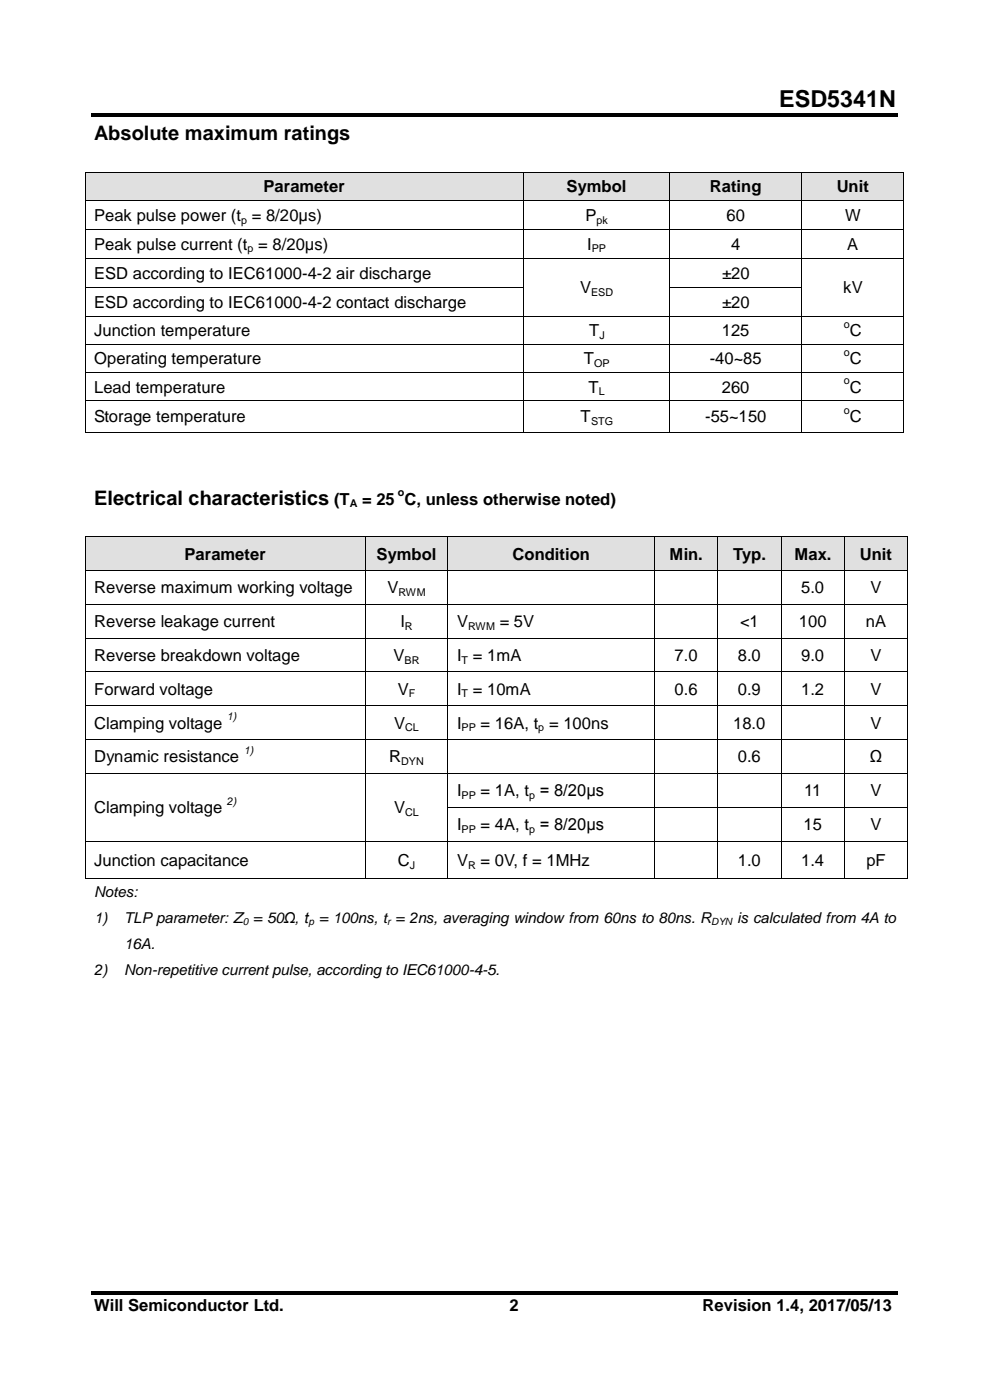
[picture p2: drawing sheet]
<svg xmlns="http://www.w3.org/2000/svg" width="210mm" height="297mm" viewBox="0 0 210 297" stroke-linecap="round" stroke-linejoin="round" font-family="sans-serif">
<defs><g id="words">
<text font-size="5" x="165.3" y="22.6">ESD5341N</text>
<g font-size="4.2">
<text x="20" y="29.7">Absolute maximum ratings</text>
<text x="20" y="107.1">Electrical characteristics</text>
</g>
<g font-size="3.5">
<text x="55.9" y="40.8">Parameter</text>
<text x="120.2" y="40.8">Symbol</text>
<text x="150.6" y="40.8">Rating</text>
<text x="177.5" y="40.8">Unit</text>
<text x="20" y="46.9">Peak pulse power (t = 8/20μs)</text>
<text x="124.2" y="46.9">P</text>
<text x="154.1" y="46.9">60</text>
<text x="179.3" y="46.9">W</text>
<text x="20" y="53">Peak pulse current (t = 8/20μs)</text>
<text x="124.6" y="53">I</text>
<text x="155.1" y="53">4</text>
<text x="179.7" y="53">A</text>
<text x="20" y="59.1">ESD according to IEC61000-4-2 air discharge</text>
<text x="153.2" y="59.1">±20</text>
<text x="20" y="65.3">ESD according to IEC61000-4-2 contact discharge</text>
<text x="123" y="62.2">V</text>
<text x="153.2" y="65.3">±20</text>
<text x="178.9" y="62.2">kV</text>
<text x="20" y="71.3">Junction temperature</text>
<text x="125" y="71.3">T</text>
<text x="153.1" y="71.3">125</text>
<text x="180.3" y="71.3">C</text>
<text x="20" y="77.3">Operating temperature</text>
<text x="123.8" y="77.3">T</text>
<text x="150.6" y="77.3">-40~85</text>
<text x="180.3" y="77.3">C</text>
<text x="20" y="83.3">Lead temperature</text>
<text x="124.9" y="83.3">T</text>
<text x="153.1" y="83.3">260</text>
<text x="180.3" y="83.3">C</text>
<text x="20" y="89.6">Storage temperature</text>
<text x="123.2" y="89.6">T</text>
<text x="149.6" y="89.6">-55~150</text>
<text x="180.3" y="89.6">C</text>
<text x="70.9" y="107.1">(T</text>
<text x="76.8" y="107.1">= 25 C, unless otherwise noted)</text>
<text x="39.2" y="118.7">Parameter</text>
<text x="79.9" y="118.7">Symbol</text>
<text x="108.7" y="118.7">Condition</text>
<text x="142.1" y="118.7">Min.</text>
<text x="155.5" y="118.7">Typ.</text>
<text x="168.5" y="118.7">Max.</text>
<text x="182.4" y="118.7">Unit</text>
<text x="20" y="125.9">Reverse maximum working voltage</text>
<text x="82.2" y="125.9">V</text>
<text x="170" y="125.9">5.0</text>
<text x="184.7" y="125.9">V</text>
<text x="20" y="133">Reverse leakage current</text>
<text x="84.9" y="133">I</text>
<text x="97" y="133">V</text>
<text x="106" y="133">= 5V</text>
<text x="157" y="133">&lt;1</text>
<text x="169.5" y="133">100</text>
<text x="183.7" y="133">nA</text>
<text x="20" y="140.2">Reverse breakdown voltage</text>
<text x="83.5" y="140.2">V</text>
<text x="97" y="140.2">I = 1mA</text>
<text x="143.1" y="140.2">7.0</text>
<text x="156.5" y="140.2">8.0</text>
<text x="170" y="140.2">9.0</text>
<text x="184.7" y="140.2">V</text>
<text x="20" y="147.4">Forward voltage</text>
<text x="84.4" y="147.4">V</text>
<text x="97" y="147.4">I = 10mA</text>
<text x="143.1" y="147.4">0.6</text>
<text x="156.5" y="147.4">0.9</text>
<text x="170" y="147.4">1.2</text>
<text x="184.7" y="147.4">V</text>
<text x="20" y="154.6">Clamping voltage</text>
<text x="83.6" y="154.6">V</text>
<text x="97" y="154.6">I</text>
<text x="102" y="154.6">= 16A, t = 100ns</text>
<text x="155.6" y="154.6">18.0</text>
<text x="184.7" y="154.6">V</text>
<text x="20" y="161.7">Dynamic resistance</text>
<text x="82.6" y="161.7">R</text>
<text x="156.5" y="161.7">0.6</text>
<text x="184.5" y="161.7">Ω</text>
<text x="20" y="172.5">Clamping voltage</text>
<text x="83.6" y="172.5">V</text>
<text x="97" y="168.9">I</text>
<text x="102" y="168.9">= 1A, t = 8/20μs</text>
<text x="170.6" y="168.9">11</text>
<text x="184.7" y="168.9">V</text>
<text x="97" y="176.1">I</text>
<text x="102" y="176.1">= 4A, t = 8/20μs</text>
<text x="170.5" y="176.1">15</text>
<text x="184.7" y="176.1">V</text>
<text x="20" y="183.7">Junction capacitance</text>
<text x="84.4" y="183.7">C</text>
<text x="97" y="183.7">V</text>
<text x="102" y="183.7">= 0V, f = 1MHz</text>
<text x="156.5" y="183.7">1.0</text>
<text x="170" y="183.7">1.4</text>
<text x="183.8" y="183.7">pF</text>
<text x="20" y="278.2">Will Semiconductor Ltd.</text>
<text x="108.1" y="278.2">2</text>
<text x="149" y="278.2">Revision 1.4, 2017/05/13</text>
</g>
<g font-size="3.2">
<text x="20" y="190.4">Notes:</text>
<text x="20" y="195.9">1)</text>
<text x="26.3" y="195.9">TLP parameter: Z = 50Ω, t = 100ns, t = 2ns, averaging window from 60ns to 80ns. R</text>
<text x="156.4" y="195.9">is calculated from 4A to</text>
<text x="26.3" y="201.4">16A.</text>
<text x="20" y="206.9">2)</text>
<text x="26.3" y="206.9">Non-repetitive current pulse, according to IEC61000-4-5.</text>
</g>
<g font-size="2.3">
<text x="51.1" y="47.4">p</text>
<text x="126.5" y="47.4">pk</text>
<text x="52.5" y="53.6">p</text>
<text x="125.5" y="53.6">PP</text>
<text x="125.4" y="62.7">ESD</text>
<text x="127.2" y="71.8">J</text>
<text x="179" y="69.5">o</text>
<text x="126.1" y="77.9">OP</text>
<text x="179" y="75.5">o</text>
<text x="127.1" y="83.8">L</text>
<text x="179" y="81.5">o</text>
<text x="179" y="87.8">o</text>
<text x="125.4" y="90.1">STG</text>
<text x="74.2" y="107.6">A</text>
<text x="84.4" y="105.3">o</text>
<text x="84.6" y="126.4">RWM</text>
<text x="85.9" y="133.6">R</text>
<text x="99.3" y="133.6">RWM</text>
<text x="85.8" y="140.8">BR</text>
<text x="97.9" y="140.8">T</text>
<text x="86.7" y="147.9">F</text>
<text x="97.9" y="147.9">T</text>
<text x="48.1" y="152.8">1)</text>
<text x="86" y="155.1">CL</text>
<text x="97.9" y="155.1">PP</text>
<text x="114.2" y="155.1">p</text>
<text x="51.7" y="160">1)</text>
<text x="85.1" y="162.3">DYN</text>
<text x="48.1" y="170.8">2)</text>
<text x="86" y="173.1">CL</text>
<text x="97.9" y="169.5">PP</text>
<text x="112.2" y="169.5">p</text>
<text x="97.9" y="176.7">PP</text>
<text x="112.2" y="176.7">p</text>
<text x="87" y="184.3">J</text>
<text x="99.3" y="184.3">R</text>
</g>
<g font-size="2.1">
<text x="51.5" y="196.2">0</text>
<text x="65.5" y="196.2">p</text>
<text x="82.1" y="196.2">r</text>
<text x="150.9" y="196.2">DYN</text>
</g>
</g></defs>
<g fill="#000">
<path d="M19.5 24.1h171v.7h-171z" fill-rule="evenodd"/>
<path d="M19.5 273.8h171v.8h-171z" fill-rule="evenodd"/>
</g>
<g fill="#e0e0e0">
<path d="M18.2 36.6h92.9v5.8h-92.9z" fill-rule="evenodd"/>
<path d="M20 36.8h89.2v5.5h-89.2z" fill-rule="evenodd"/>
<path d="M111.2 36.6h30.8v5.8h-30.8z" fill-rule="evenodd"/>
<path d="M113 36.8h27.1v5.5h-27.1z" fill-rule="evenodd"/>
<path d="M142.1 36.6h27.9v5.8h-27.9z" fill-rule="evenodd"/>
<path d="M144 36.8h24.2v5.5h-24.2z" fill-rule="evenodd"/>
<path d="M170.2 36.6h21.5v5.8h-21.5z" fill-rule="evenodd"/>
<path d="M172 36.8h17.9v5.5h-17.9z" fill-rule="evenodd"/>
</g>
<g fill="#000">
<path d="M18 36.4h.2v.2h-.2z" fill-rule="evenodd"/>
<path d="M18 36.4h.2v.2h-.2z" fill-rule="evenodd"/>
<path d="M111.1 36.4h.1v.2h-.1z" fill-rule="evenodd"/>
<path d="M141.9 36.4h.2v.2h-.2z" fill-rule="evenodd"/>
<path d="M170 36.4h.2v.2h-.2z" fill-rule="evenodd"/>
<path d="M191.7 36.4h.1v.2h-.1z" fill-rule="evenodd"/>
<path d="M191.7 36.4h.1v.2h-.1z" fill-rule="evenodd"/>
<path d="M18 42.4h.2v.2h-.2z" fill-rule="evenodd"/>
<path d="M18 48.7h.2v.2h-.2z" fill-rule="evenodd"/>
<path d="M18 54.7h.2v.2h-.2z" fill-rule="evenodd"/>
<path d="M111.1 42.4h.1v.2h-.1z" fill-rule="evenodd"/>
<path d="M111.1 48.7h.1v.2h-.1z" fill-rule="evenodd"/>
<path d="M111.1 54.7h.1v.2h-.1z" fill-rule="evenodd"/>
<path d="M141.9 42.4h.2v.2h-.2z" fill-rule="evenodd"/>
<path d="M141.9 48.7h.2v.2h-.2z" fill-rule="evenodd"/>
<path d="M141.9 54.7h.2v.2h-.2z" fill-rule="evenodd"/>
<path d="M170 42.4h.2v.2h-.2z" fill-rule="evenodd"/>
<path d="M170 48.7h.2v.2h-.2z" fill-rule="evenodd"/>
<path d="M170 54.7h.2v.2h-.2z" fill-rule="evenodd"/>
<path d="M191.7 42.4h.1v.2h-.1z" fill-rule="evenodd"/>
<path d="M191.7 48.7h.1v.2h-.1z" fill-rule="evenodd"/>
<path d="M191.7 54.7h.1v.2h-.1z" fill-rule="evenodd"/>
<path d="M18 61h.2v.1h-.2z" fill-rule="evenodd"/>
<path d="M18 67h.2v.1h-.2z" fill-rule="evenodd"/>
<path d="M18 73h.2v.2h-.2z" fill-rule="evenodd"/>
<path d="M18 79h.2v.1h-.2z" fill-rule="evenodd"/>
<path d="M111.1 61h.1v.1h-.1z" fill-rule="evenodd"/>
<path d="M111.1 67h.1v.1h-.1z" fill-rule="evenodd"/>
<path d="M111.1 73h.1v.2h-.1z" fill-rule="evenodd"/>
<path d="M111.1 79h.1v.1h-.1z" fill-rule="evenodd"/>
<path d="M141.9 61h.2v.1h-.2z" fill-rule="evenodd"/>
<path d="M141.9 67h.2v.1h-.2z" fill-rule="evenodd"/>
<path d="M141.9 73h.2v.2h-.2z" fill-rule="evenodd"/>
<path d="M141.9 79h.2v.1h-.2z" fill-rule="evenodd"/>
<path d="M170 61h.2v.1h-.2z" fill-rule="evenodd"/>
<path d="M170 67h.2v.1h-.2z" fill-rule="evenodd"/>
<path d="M170 73h.2v.2h-.2z" fill-rule="evenodd"/>
<path d="M170 79h.2v.1h-.2z" fill-rule="evenodd"/>
<path d="M191.7 61h.1v.1h-.1z" fill-rule="evenodd"/>
<path d="M191.7 67h.1v.1h-.1z" fill-rule="evenodd"/>
<path d="M191.7 73h.1v.2h-.1z" fill-rule="evenodd"/>
<path d="M191.7 79h.1v.1h-.1z" fill-rule="evenodd"/>
<path d="M18 85h.2v.1h-.2z" fill-rule="evenodd"/>
<path d="M18 91.6h.2v.1h-.2z" fill-rule="evenodd"/>
<path d="M18 91.6h.2v.1h-.2z" fill-rule="evenodd"/>
<path d="M111.1 85h.1v.1h-.1z" fill-rule="evenodd"/>
<path d="M111.1 91.6h.1v.1h-.1z" fill-rule="evenodd"/>
<path d="M141.9 85h.2v.1h-.2z" fill-rule="evenodd"/>
<path d="M141.9 91.6h.2v.1h-.2z" fill-rule="evenodd"/>
<path d="M170 85h.2v.1h-.2z" fill-rule="evenodd"/>
<path d="M170 91.6h.2v.1h-.2z" fill-rule="evenodd"/>
<path d="M191.7 85h.1v.1h-.1z" fill-rule="evenodd"/>
<path d="M191.7 91.6h.1v.1h-.1z" fill-rule="evenodd"/>
<path d="M191.7 91.6h.1v.1h-.1z" fill-rule="evenodd"/>
</g>
<g fill="none" stroke="#000" stroke-width=".21">
<path d="M18.1 36.6v5.8M18.2 36.5h92.9M111.1 36.6v5.8M111.2 36.5h30.7M142 36.6v5.8M142.1 36.5h27.9M170.1 36.6v5.8M170.2 36.5h21.5M191.8 36.6v5.8M18.1 42.6v6.1M18.1 48.9v5.8M18.1 54.9v6.1"/>
<path d="M18.2 42.5h92.9M18.2 48.8h92.9M18.2 54.8h92.9M111.1 42.6v6.1M111.1 48.9v5.8M111.1 54.9v6.1M111.2 42.5h30.7M111.2 48.8h30.7M111.2 54.8h30.7M142 42.6v6.1M142 48.9v5.8M142 54.9v6.1"/>
<path d="M142.1 42.5h27.9M142.1 48.8h27.9M142.1 54.8h27.9M170.1 42.6v6.1M170.1 48.9v5.8M170.1 54.9v6.1M170.2 42.5h21.5M170.2 48.8h21.5M170.2 54.8h21.5M191.8 42.6v6.1M191.8 48.9v5.8M191.8 54.9v6.1"/>
<path d="M18.1 61.1v5.9M18.1 67.1v5.9M18.1 73.2v5.8M18.1 79.1v5.9M18.2 61.1h92.9M18.2 67.1h92.9M18.2 73.1h92.9M18.2 79h92.9M111.1 61.1v5.9M111.1 67.1v5.9M111.1 73.2v5.8M111.1 79.1v5.9"/>
<path d="M111.2 67.1h30.7M111.2 73.1h30.7M111.2 79h30.7M142 61.1v5.9M142 67.1v5.9M142 73.2v5.8M142 79.1v5.9M142.1 61.1h27.9M142.1 67.1h27.9M142.1 73.1h27.9M142.1 79h27.9M170.1 61.1v5.9"/>
<path d="M170.1 67.1v5.9M170.1 73.2v5.8M170.1 79.1v5.9M170.2 67.1h21.5M170.2 73.1h21.5M170.2 79h21.5M191.8 61.1v5.9M191.8 67.1v5.9M191.8 73.2v5.8M191.8 79.1v5.9M18.1 85.1v6.5M18.2 85.1h92.9"/>
<path d="M18.2 91.7h92.9M111.1 85.1v6.5M111.2 85.1h30.7M111.2 91.7h30.7M142 85.1v6.5M142.1 85.1h27.9M142.1 91.7h27.9M170.1 85.1v6.5M170.2 85.1h21.5M170.2 91.7h21.5M191.8 85.1v6.5"/>
</g>
<g fill="#e0e0e0">
<path d="M18.2 113.9h59.2v7.1h-59.2z" fill-rule="evenodd"/>
<path d="M20 114.7h55.6v5.5h-55.6z" fill-rule="evenodd"/>
<path d="M77.6 113.9h17.4v7.1h-17.4z" fill-rule="evenodd"/>
<path d="M79.4 114.7h13.8v5.5h-13.8z" fill-rule="evenodd"/>
<path d="M95.1 113.9h43.7v7.1h-43.7z" fill-rule="evenodd"/>
<path d="M97 114.7h40v5.5h-40z" fill-rule="evenodd"/>
<path d="M139 113.9h13.2v7.1h-13.2z" fill-rule="evenodd"/>
<path d="M140.8 114.7h9.6v5.5h-9.6z" fill-rule="evenodd"/>
<path d="M152.4 113.9h13.2v7.1h-13.2z" fill-rule="evenodd"/>
<path d="M154.2 114.7h9.6v5.5h-9.6z" fill-rule="evenodd"/>
<path d="M165.8 113.9h13.3v7.1h-13.3z" fill-rule="evenodd"/>
<path d="M167.6 114.7h9.6v5.5h-9.6z" fill-rule="evenodd"/>
<path d="M179.2 113.9h13.3v7.1h-13.3z" fill-rule="evenodd"/>
<path d="M181.1 114.7h9.6v5.5h-9.6z" fill-rule="evenodd"/>
</g>
<g fill="#000">
<path d="M18 113.8h.2v.1h-.2z" fill-rule="evenodd"/>
<path d="M18 113.8h.2v.1h-.2z" fill-rule="evenodd"/>
<path d="M77.4 113.8h.2v.1h-.2z" fill-rule="evenodd"/>
<path d="M94.9 113.8h.2v.1h-.2z" fill-rule="evenodd"/>
<path d="M138.8 113.8h.1v.1h-.1z" fill-rule="evenodd"/>
<path d="M152.2 113.8h.1v.1h-.1z" fill-rule="evenodd"/>
<path d="M165.6 113.8h.2v.1h-.2z" fill-rule="evenodd"/>
<path d="M179 113.8h.2v.1h-.2z" fill-rule="evenodd"/>
<path d="M192.4 113.8h.2v.1h-.2z" fill-rule="evenodd"/>
<path d="M192.4 113.8h.2v.1h-.2z" fill-rule="evenodd"/>
<path d="M18 121h.2v.1h-.2z" fill-rule="evenodd"/>
<path d="M18 128.1h.2v.2h-.2z" fill-rule="evenodd"/>
<path d="M18 135.3h.2v.2h-.2z" fill-rule="evenodd"/>
<path d="M77.4 121h.2v.1h-.2z" fill-rule="evenodd"/>
<path d="M77.4 128.1h.2v.2h-.2z" fill-rule="evenodd"/>
<path d="M77.4 135.3h.2v.2h-.2z" fill-rule="evenodd"/>
<path d="M94.9 121h.2v.1h-.2z" fill-rule="evenodd"/>
<path d="M94.9 128.1h.2v.2h-.2z" fill-rule="evenodd"/>
<path d="M94.9 135.3h.2v.2h-.2z" fill-rule="evenodd"/>
<path d="M138.8 121h.1v.1h-.1z" fill-rule="evenodd"/>
<path d="M138.8 128.1h.1v.2h-.1z" fill-rule="evenodd"/>
<path d="M138.8 135.3h.1v.2h-.1z" fill-rule="evenodd"/>
<path d="M152.2 121h.1v.1h-.1z" fill-rule="evenodd"/>
<path d="M152.2 128.1h.1v.2h-.1z" fill-rule="evenodd"/>
<path d="M152.2 135.3h.1v.2h-.1z" fill-rule="evenodd"/>
<path d="M165.6 121h.2v.1h-.2z" fill-rule="evenodd"/>
<path d="M165.6 128.1h.2v.2h-.2z" fill-rule="evenodd"/>
<path d="M165.6 135.3h.2v.2h-.2z" fill-rule="evenodd"/>
<path d="M179 121h.2v.1h-.2z" fill-rule="evenodd"/>
<path d="M179 128.1h.2v.2h-.2z" fill-rule="evenodd"/>
<path d="M179 135.3h.2v.2h-.2z" fill-rule="evenodd"/>
<path d="M192.4 121h.2v.1h-.2z" fill-rule="evenodd"/>
<path d="M192.4 128.1h.2v.2h-.2z" fill-rule="evenodd"/>
<path d="M192.4 135.3h.2v.2h-.2z" fill-rule="evenodd"/>
<path d="M18 142.5h.2v.1h-.2z" fill-rule="evenodd"/>
<path d="M18 149.7h.2v.1h-.2z" fill-rule="evenodd"/>
<path d="M18 156.9h.2v.1h-.2z" fill-rule="evenodd"/>
<path d="M77.4 142.5h.2v.1h-.2z" fill-rule="evenodd"/>
<path d="M77.4 149.7h.2v.1h-.2z" fill-rule="evenodd"/>
<path d="M77.4 156.9h.2v.1h-.2z" fill-rule="evenodd"/>
<path d="M94.9 142.5h.2v.1h-.2z" fill-rule="evenodd"/>
<path d="M94.9 149.7h.2v.1h-.2z" fill-rule="evenodd"/>
<path d="M94.9 156.9h.2v.1h-.2z" fill-rule="evenodd"/>
<path d="M138.8 142.5h.1v.1h-.1z" fill-rule="evenodd"/>
<path d="M138.8 149.7h.1v.1h-.1z" fill-rule="evenodd"/>
<path d="M138.8 156.9h.1v.1h-.1z" fill-rule="evenodd"/>
<path d="M152.2 142.5h.1v.1h-.1z" fill-rule="evenodd"/>
<path d="M152.2 149.7h.1v.1h-.1z" fill-rule="evenodd"/>
<path d="M152.2 156.9h.1v.1h-.1z" fill-rule="evenodd"/>
<path d="M165.6 142.5h.2v.1h-.2z" fill-rule="evenodd"/>
<path d="M165.6 149.7h.2v.1h-.2z" fill-rule="evenodd"/>
<path d="M165.6 156.9h.2v.1h-.2z" fill-rule="evenodd"/>
<path d="M179 142.5h.2v.1h-.2z" fill-rule="evenodd"/>
<path d="M179 149.7h.2v.1h-.2z" fill-rule="evenodd"/>
<path d="M179 156.9h.2v.1h-.2z" fill-rule="evenodd"/>
<path d="M192.4 142.5h.2v.1h-.2z" fill-rule="evenodd"/>
<path d="M192.4 149.7h.2v.1h-.2z" fill-rule="evenodd"/>
<path d="M192.4 156.9h.2v.1h-.2z" fill-rule="evenodd"/>
<path d="M18 164h.2v.2h-.2z" fill-rule="evenodd"/>
<path d="M18 171.2h.2v.2h-.2z" fill-rule="evenodd"/>
<path d="M18 178.4h.2v.1h-.2z" fill-rule="evenodd"/>
<path d="M77.4 164h.2v.2h-.2z" fill-rule="evenodd"/>
<path d="M77.4 171.2h.2v.2h-.2z" fill-rule="evenodd"/>
<path d="M77.4 178.4h.2v.1h-.2z" fill-rule="evenodd"/>
<path d="M94.9 164h.2v.2h-.2z" fill-rule="evenodd"/>
<path d="M94.9 171.2h.2v.2h-.2z" fill-rule="evenodd"/>
<path d="M94.9 178.4h.2v.1h-.2z" fill-rule="evenodd"/>
<path d="M138.8 164h.1v.2h-.1z" fill-rule="evenodd"/>
<path d="M138.8 171.2h.1v.2h-.1z" fill-rule="evenodd"/>
<path d="M138.8 178.4h.1v.1h-.1z" fill-rule="evenodd"/>
<path d="M152.2 164h.1v.2h-.1z" fill-rule="evenodd"/>
<path d="M152.2 171.2h.1v.2h-.1z" fill-rule="evenodd"/>
<path d="M152.2 178.4h.1v.1h-.1z" fill-rule="evenodd"/>
<path d="M165.6 164h.2v.2h-.2z" fill-rule="evenodd"/>
<path d="M165.6 171.2h.2v.2h-.2z" fill-rule="evenodd"/>
<path d="M165.6 178.4h.2v.1h-.2z" fill-rule="evenodd"/>
<path d="M179 164h.2v.2h-.2z" fill-rule="evenodd"/>
<path d="M179 171.2h.2v.2h-.2z" fill-rule="evenodd"/>
<path d="M179 178.4h.2v.1h-.2z" fill-rule="evenodd"/>
<path d="M192.4 164h.2v.2h-.2z" fill-rule="evenodd"/>
<path d="M192.4 171.2h.2v.2h-.2z" fill-rule="evenodd"/>
<path d="M192.4 178.4h.2v.1h-.2z" fill-rule="evenodd"/>
<path d="M18 186.4h.2v.1h-.2z" fill-rule="evenodd"/>
<path d="M18 186.4h.2v.1h-.2z" fill-rule="evenodd"/>
<path d="M77.4 186.4h.2v.1h-.2z" fill-rule="evenodd"/>
<path d="M94.9 186.4h.2v.1h-.2z" fill-rule="evenodd"/>
<path d="M138.8 186.4h.1v.1h-.1z" fill-rule="evenodd"/>
<path d="M152.2 186.4h.1v.1h-.1z" fill-rule="evenodd"/>
<path d="M165.6 186.4h.2v.1h-.2z" fill-rule="evenodd"/>
<path d="M179 186.4h.2v.1h-.2z" fill-rule="evenodd"/>
<path d="M192.4 186.4h.2v.1h-.2z" fill-rule="evenodd"/>
<path d="M192.4 186.4h.2v.1h-.2z" fill-rule="evenodd"/>
</g>
<g fill="none" stroke="#000" stroke-width=".21">
<path d="M18.1 113.9v7.1M18.2 113.9h59.2M77.5 113.9v7.1M77.6 113.9h17.3M95 113.9v7.1M95.1 113.9h43.7M138.8 113.9v7.1M138.9 113.9h13.3M152.3 113.9v7.1M152.3 113.9h13.3M165.7 113.9v7.1M165.8 113.9h13.2"/>
<path d="M179.1 113.9v7.1M179.2 113.9h13.2M192.5 113.9v7.1M18.1 121.1v7M18.1 128.3v7M18.1 135.5v7M18.2 121h59.2M18.2 128.2h59.2M18.2 135.4h59.2M77.5 121.1v7M77.5 128.3v7M77.5 135.5v7"/>
<path d="M77.6 121h17.3M77.6 128.2h17.3M77.6 135.4h17.3M95 121.1v7M95 128.3v7M95 135.5v7M95.1 121h43.7M95.1 128.2h43.7M95.1 135.4h43.7M138.8 121.1v7M138.8 128.3v7M138.8 135.5v7"/>
<path d="M138.9 121h13.3M138.9 128.2h13.3M138.9 135.4h13.3M152.3 121.1v7M152.3 128.3v7M152.3 135.5v7M152.3 121h13.3M152.3 128.2h13.3M152.3 135.4h13.3M165.7 121.1v7M165.7 128.3v7M165.7 135.5v7"/>
<path d="M165.8 121h13.2M165.8 128.2h13.2M165.8 135.4h13.2M179.1 121.1v7M179.1 128.3v7M179.1 135.5v7M179.2 121h13.2M179.2 128.2h13.2M179.2 135.4h13.2M192.5 121.1v7M192.5 128.3v7M192.5 135.5v7"/>
<path d="M18.1 142.6v7.1M18.1 149.8v7.1M18.1 157v7M18.2 142.6h59.2M18.2 149.8h59.2M18.2 156.9h59.2M77.5 142.6v7.1M77.5 149.8v7.1M77.5 157v7M77.6 142.6h17.3M77.6 149.8h17.3M77.6 156.9h17.3"/>
<path d="M95 142.6v7.1M95 149.8v7.1M95 157v7M95.1 142.6h43.7M95.1 149.8h43.7M95.1 156.9h43.7M138.8 142.6v7.1M138.8 149.8v7.1M138.8 157v7M138.9 142.6h13.3M138.9 149.8h13.3M138.9 156.9h13.3"/>
<path d="M152.3 142.6v7.1M152.3 149.8v7.1M152.3 157v7M152.3 142.6h13.3M152.3 149.8h13.3M152.3 156.9h13.3M165.7 142.6v7.1M165.7 149.8v7.1M165.7 157v7M165.8 142.6h13.2M165.8 149.8h13.2M165.8 156.9h13.2"/>
<path d="M179.1 142.6v7.1M179.1 149.8v7.1M179.1 157v7M179.2 142.6h13.2M179.2 149.8h13.2M179.2 156.9h13.2M192.5 142.6v7.1M192.5 149.8v7.1M192.5 157v7M18.1 164.2v7M18.1 171.4v7M18.1 178.5v7.9"/>
<path d="M18.2 164.1h59.2M18.2 178.5h59.2M77.5 164.2v7M77.5 171.4v7M77.5 178.5v7.9M77.6 164.1h17.3M77.6 178.5h17.3M95 164.2v7M95 171.4v7M95 178.5v7.9M95.1 164.1h43.7M95.1 171.3h43.7"/>
<path d="M95.1 178.5h43.7M138.8 164.2v7M138.8 171.4v7M138.8 178.5v7.9M138.9 164.1h13.3M138.9 171.3h13.3M138.9 178.5h13.3M152.3 164.2v7M152.3 171.4v7M152.3 178.5v7.9M152.3 164.1h13.3M152.3 171.3h13.3"/>
<path d="M152.3 178.5h13.3M165.7 164.2v7M165.7 171.4v7M165.7 178.5v7.9M165.8 164.1h13.2M165.8 171.3h13.2M165.8 178.5h13.2M179.1 164.2v7M179.1 171.4v7M179.1 178.5v7.9M179.2 164.1h13.2M179.2 171.3h13.2"/>
<path d="M179.2 178.5h13.2M192.5 164.2v7M192.5 171.4v7M192.5 178.5v7.9M18.2 186.5h59.2M77.6 186.5h17.3M95.1 186.5h43.7M138.9 186.5h13.3M152.3 186.5h13.3M165.8 186.5h13.2M179.2 186.5h13.2"/>
</g>
<use href="#words"/>
</svg>
